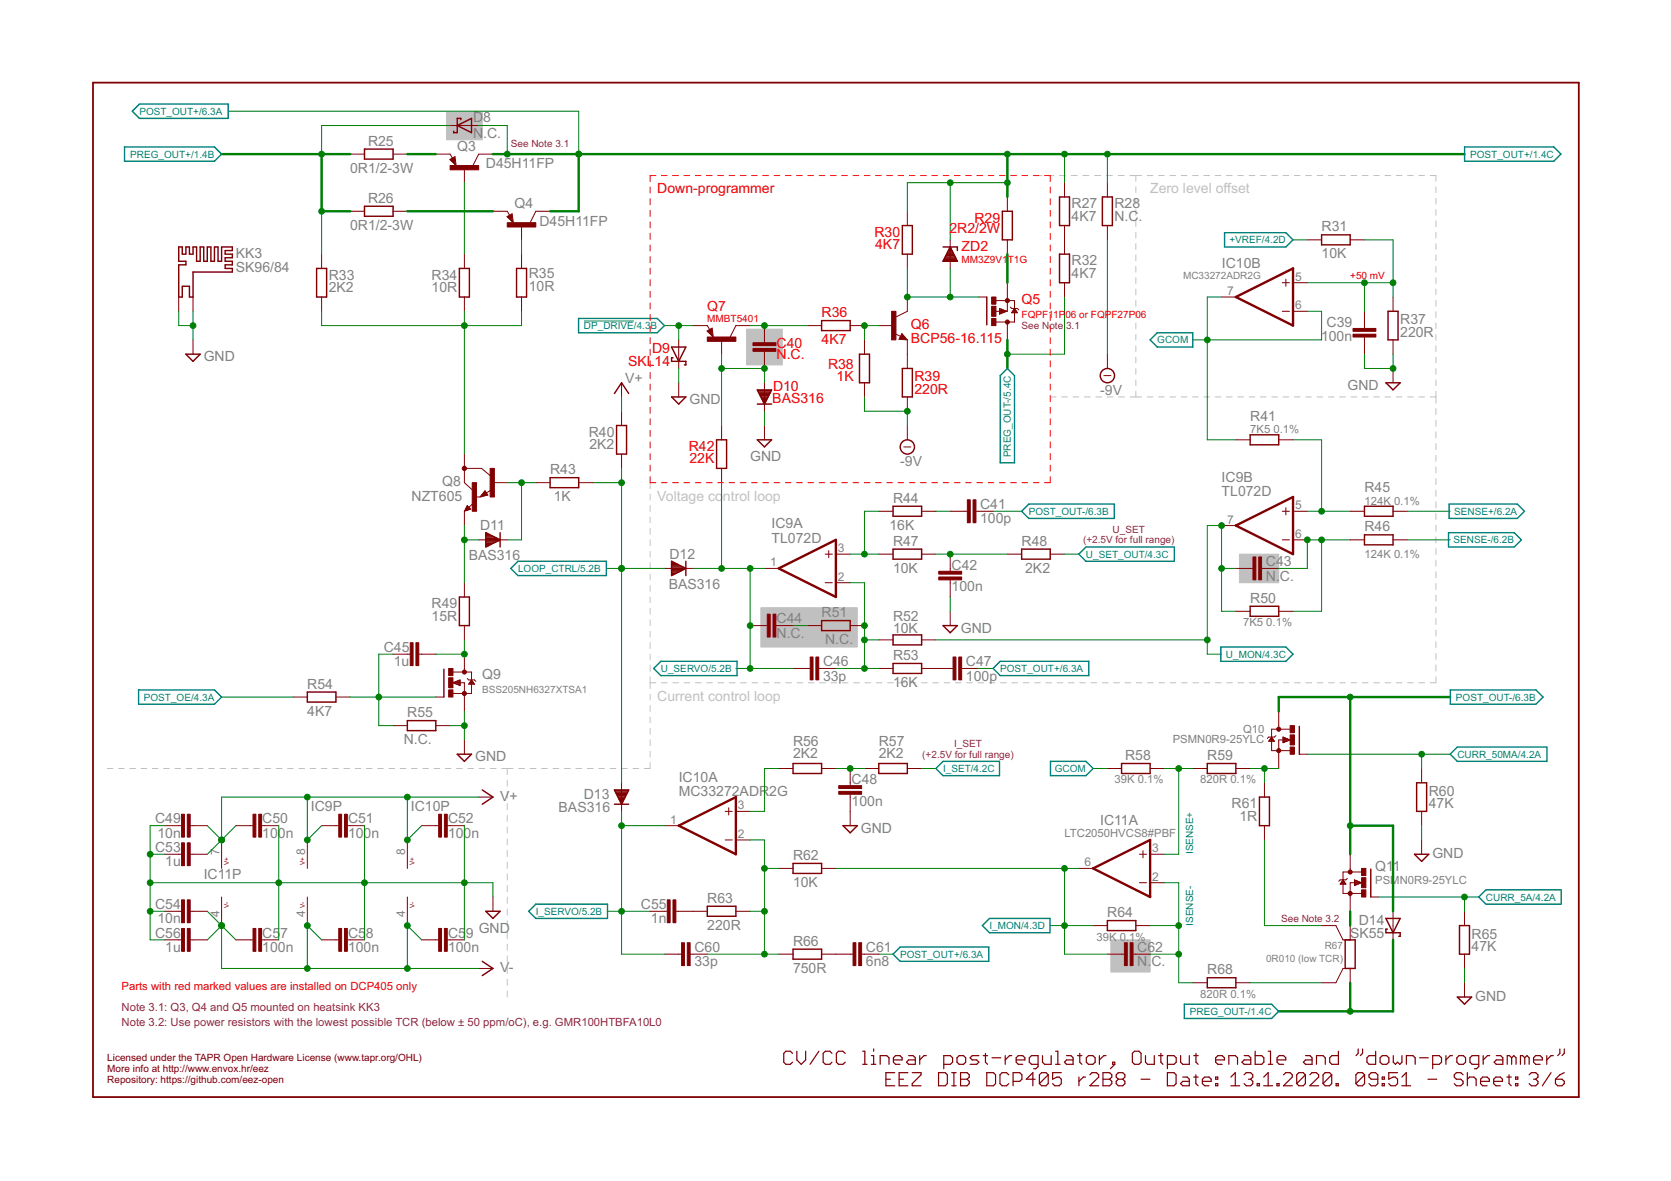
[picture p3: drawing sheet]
<svg xmlns="http://www.w3.org/2000/svg" width="297mm" height="210mm" viewBox="0 0 297 210" stroke-linecap="round" stroke-linejoin="round" font-family="sans-serif">
<defs><g id="words">
<g font-size="2.5" fill="#808080">
<text x="84.1" y="21.7">D</text>
<text x="85.9" y="21.7">8</text>
<text x="65.4" y="25.9">R25</text>
<text x="81.3" y="26.8">Q3</text>
<text x="84.1" y="24.5">N</text>
<text x="85.9" y="24.5">.C.</text>
<text x="86.4" y="29.9">D45H11FP</text>
<text x="62.2" y="30.7">0R1/2-3W</text>
<text x="62.2" y="40.8">0R1/2-3W</text>
<text x="65.4" y="36">R26</text>
<text x="91.4" y="36.9">Q4</text>
<text x="95.9" y="40.1">D45H11FP</text>
<text x="190.5" y="39.2">4K7</text>
<text x="190.5" y="37">R27</text>
<text x="198.1" y="39.2">N.C.</text>
<text x="198.1" y="37">R28</text>
<text x="234.9" y="41.1">R31</text>
<text x="41.9" y="45.8">KK3</text>
<text x="190.5" y="47.2">R32</text>
<text x="217.2" y="47.7">IC10B</text>
<text x="234.9" y="45.9">10K</text>
<text x="41.9" y="48.3">SK96/84</text>
<text x="58.4" y="51.9">2K2</text>
<text x="58.4" y="49.7">R33</text>
<text x="76.7" y="51.9">10R</text>
<text x="76.7" y="49.7">R34</text>
<text x="94" y="51.6">10R</text>
<text x="94" y="49.4">R35</text>
<text x="190.5" y="49.4">4K7</text>
<text x="235.8" y="58.1">C39</text>
<text x="248.9" y="59.9">220R</text>
<text x="248.9" y="57.6">R37</text>
<text x="36.2" y="64.2">GND</text>
<text x="234.8" y="60.7">100n</text>
<text x="111.1" y="68">V+</text>
<text x="122.6" y="71.8">GND</text>
<text x="195.6" y="70.2">-9V</text>
<text x="239.5" y="69.3">GND</text>
<text x="104.7" y="77.6">R40</text>
<text x="222.2" y="74.8">R41</text>
<text x="104.8" y="79.8">2K2</text>
<text x="133.4" y="82">GND</text>
<text x="160" y="82.9">-9V</text>
<text x="73.2" y="89">NZT605</text>
<text x="78.6" y="86.4">Q8</text>
<text x="97.8" y="84.3">R43</text>
<text x="98.4" y="89.1">1K</text>
<text x="158.7" y="89.4">R44</text>
<text x="217.2" y="88.2">TL072D</text>
<text x="217.2" y="85.7">IC9B</text>
<text x="242.6" y="87.5">R45</text>
<text x="85.4" y="94.2">D11</text>
<text x="137.2" y="93.9">IC9A</text>
<text x="158.1" y="94.2">16K</text>
<text x="174.2" y="93">100p</text>
<text x="174.2" y="90.5">C41</text>
<text x="242.6" y="94.5">R46</text>
<text x="83.3" y="99.5">BAS316</text>
<text x="119" y="99.3">D12</text>
<text x="137.2" y="96.5">TL072D</text>
<text x="158.7" y="101.8">10K</text>
<text x="158.7" y="97">R47</text>
<text x="169.2" y="101.3">C42</text>
<text x="181.6" y="97">R48</text>
<text x="182.2" y="101.8">2K2</text>
<text x="225" y="100.7">C43</text>
<text x="118.9" y="104.6">BAS316</text>
<text x="169.2" y="105.1">100n</text>
<text x="222.2" y="107.2">R50</text>
<text x="225" y="103.2">N.</text>
<text x="227.5" y="103.2">C.</text>
<text x="76.7" y="110.3">15R</text>
<text x="76.7" y="108.1">R49</text>
<text x="138" y="113.3">N.C.</text>
<text x="138" y="110.8">C44</text>
<text x="146" y="109.7">R51</text>
<text x="158.7" y="112.6">10K</text>
<text x="158.7" y="110.3">R52</text>
<text x="170.8" y="112.5">GND</text>
<text x="68.2" y="115.9">C45</text>
<text x="70" y="118.4">1u</text>
<text x="146.3" y="118.4">C46</text>
<text x="146.7" y="114.5">N.C.</text>
<text x="158.7" y="117.3">R53</text>
<text x="171.7" y="118.4">C47</text>
<text x="54.6" y="122.4">R54</text>
<text x="85.7" y="120.7">Q9</text>
<text x="146.3" y="121">33p</text>
<text x="158.7" y="122.1">16K</text>
<text x="171.7" y="121">100p</text>
<text x="54.6" y="127.2">4K7</text>
<text x="72.4" y="127.5">R55</text>
<text x="71.8" y="132.3">N.C.</text>
<text x="84.5" y="135.3">GND</text>
<text x="141" y="134.8">2K2</text>
<text x="141" y="132.5">R56</text>
<text x="156.2" y="134.8">2K2</text>
<text x="156.2" y="132.5">R57</text>
<text x="200" y="135.1">R58</text>
<text x="214.6" y="135.1">R59</text>
<text x="88.9" y="142.3">V+</text>
<text x="103.8" y="142">D13</text>
<text x="120.7" y="141.5">MC33272ADR2G</text>
<text x="120.7" y="139">IC10A</text>
<text x="151.4" y="143.2">100n</text>
<text x="151.4" y="139.4">C48</text>
<text x="218.9" y="143.7">R61</text>
<text x="254" y="143.7">47K</text>
<text x="254" y="141.4">R60</text>
<text x="27.6" y="146.4">C49</text>
<text x="28" y="148.9">10n</text>
<text x="46.6" y="148.9">100n</text>
<text x="46.6" y="146.4">C50</text>
<text x="55.3" y="144.2">IC9P</text>
<text x="61.9" y="148.9">100n</text>
<text x="61.9" y="146.4">C51</text>
<text x="73" y="144.2">IC10P</text>
<text x="79.6" y="148.9">100n</text>
<text x="79.6" y="146.4">C52</text>
<text x="99.3" y="144.3">BAS316</text>
<text x="153" y="148">GND</text>
<text x="195.6" y="146.6">IC11A</text>
<text x="220.3" y="145.9">1R</text>
<text x="27.6" y="151.4">C53</text>
<text x="29.4" y="154">1u</text>
<text x="141" y="152.9">R62</text>
<text x="244.5" y="154.9">Q11</text>
<text x="254.6" y="152.5">GND</text>
<text x="27.6" y="161.6">C54</text>
<text x="36.2" y="156.3">IC11P</text>
<text x="113.9" y="161.6">C55</text>
<text x="125.7" y="160.5">R63</text>
<text x="141" y="157.7">10K</text>
<text x="27.6" y="166.7">C56</text>
<text x="28" y="164.1">10n</text>
<text x="46.6" y="166.7">C5</text>
<text x="49.8" y="166.7">7</text>
<text x="61.9" y="166.7">C5</text>
<text x="65.1" y="166.7">8</text>
<text x="79.6" y="166.7">C5</text>
<text x="82.8" y="166.7">9</text>
<text x="85.1" y="165.8">GND</text>
<text x="115.7" y="164.1">1n</text>
<text x="125.7" y="165.3">220R</text>
<text x="196.8" y="163">R64</text>
<text x="240" y="166.7">SK55</text>
<text x="241.5" y="164.4">D14</text>
<text x="261.6" y="166.8">R65</text>
<text x="29.4" y="169.2">1u</text>
<text x="46.6" y="169.2">100n</text>
<text x="61.9" y="169.2">100n</text>
<text x="79.6" y="169.2">100n</text>
<text x="88.9" y="172.8">V-</text>
<text x="123.4" y="171.8">33p</text>
<text x="123.4" y="169.2">C60</text>
<text x="141" y="172.9">750R</text>
<text x="141" y="168.1">R66</text>
<text x="153.9" y="171.8">6n8</text>
<text x="153.9" y="169.2">C61</text>
<text x="202.2" y="171.8">N.</text>
<text x="202.2" y="169.2">C62</text>
<text x="204.7" y="171.8">C.</text>
<text x="214.6" y="173.2">R68</text>
<text x="261.6" y="169.1">47K</text>
<text x="262.2" y="177.8">GND</text>
</g>
<g font-size="2.5" fill="#f00">
<text x="116.8" y="34.4">Down-programmer</text>
<text x="168.8" y="41.5">2R2/2W</text>
<text x="173.2" y="39.6">R29</text>
<text x="155.4" y="42.1">R30</text>
<text x="155.6" y="44.3">4K7</text>
<text x="170.9" y="44.5">ZD2</text>
<text x="125.7" y="55.3">Q7</text>
<text x="146" y="56.4">R36</text>
<text x="161.9" y="58.5">Q6</text>
<text x="181.6" y="54.1">Q5</text>
<text x="111.6" y="65.1">SKL14</text>
<text x="115.9" y="62.8">D9</text>
<text x="138" y="61.9">C40</text>
<text x="138" y="63.8">N.C.</text>
<text x="146" y="61.2">4K7</text>
<text x="147.2" y="65.6">R38</text>
<text x="161.9" y="61">BCP56-16.115</text>
<text x="137.3" y="71.6">BAS316</text>
<text x="137.4" y="69.4">D10</text>
<text x="148.7" y="67.8">1K</text>
<text x="162.6" y="67.8">R39</text>
<text x="162.6" y="70.1">220R</text>
<text x="122.4" y="80.2">R42</text>
<text x="122.6" y="82.4">22K</text>
</g>
<g font-size="2.5" fill="#c0c0c0">
<text x="204.5" y="34.4">Zero level offset</text>
<text x="116.8" y="89">Voltage co</text>
<text x="128.5" y="89">ntrol loop</text>
<text x="116.8" y="124.5">Current control loop</text>
</g>
<g font-size="2.1" fill="#808080">
<text x="218.2" y="52.4">7</text>
<text x="230.2" y="49.9">5</text>
<text x="230.2" y="55">6</text>
<text x="218.2" y="93.1">7</text>
<text x="230.2" y="95.6">6</text>
<text x="230.2" y="90.5">5</text>
<text x="136.9" y="100.7">1</text>
<text x="148.9" y="98.1">3</text>
<text x="148.9" y="103.2">2</text>
<text x="131.2" y="143.8">3</text>
<text x="119.1" y="146.4">1</text>
<text x="131.2" y="148.9">2</text>
<text x="39" y="152" transform="rotate(-90 39 152)">7</text>
<text x="54.3" y="152" transform="rotate(-90 54.3 152)">8</text>
<text x="72" y="152" transform="rotate(-90 72 152)">8</text>
<text x="192.8" y="154">6</text>
<text x="204.8" y="151.5">3</text>
<text x="204.8" y="156.5">2</text>
<text x="39" y="163" transform="rotate(-90 39 163)">4</text>
<text x="54.3" y="163" transform="rotate(-90 54.3 163)">4</text>
<text x="72" y="163" transform="rotate(-90 72 163)">4</text>
</g>
<g font-size="2" fill="#808080">
<text x="222.2" y="77">7K5</text>
<text x="226.4" y="77">0.1%</text>
<text x="242.6" y="89.7">124K 0.1%</text>
<text x="242.6" y="99.3">124K 0.1%</text>
<text x="221" y="111.3">7K5</text>
<text x="225.1" y="111.3">0.1%</text>
<text x="221" y="130.2">Q10</text>
<text x="208.5" y="132.1">PSMN0R9-25YLC</text>
<text x="198.1" y="139.2">39K 0.1%</text>
<text x="213.3" y="139.2">820R 0.1%</text>
<text x="189.2" y="148.8">LTC2050HVCS8#PBF</text>
<text x="244.5" y="157">PSMN0R9-25YLC</text>
<text x="194.9" y="167.2">39K 0.1%</text>
<text x="213.3" y="177.3">820R 0.1%</text>
</g>
<g font-size="2" fill="#800080">
<text x="21.6" y="179.8">Note 3.1: Q3, Q4 and Q5 mounted on heatsink KK3</text>
<text x="21.6" y="182.3">Note 3.2: Use power resistors with the lowest possible TCR (below ± 50 ppm/oC), e.g. GMR100HTBFA10L0</text>
</g>
<text font-size="2" fill="#f00" x="21.6" y="175.9">Parts with red marked values are installed on DCP405 only</text>
<g font-size="1.8" fill="#008080">
<text x="24.8" y="20.4">POST_OUT+/6.3A</text>
<text x="23.2" y="28">PREG_OUT+/1.4B</text>
<text x="261.3" y="28">POST_OUT+/1.4C</text>
<text x="218.6" y="43.3">+VREF/4.2D</text>
<text x="103.8" y="58.5">DP_DRIVE/4.3B</text>
<text x="205.7" y="61">GCOM</text>
<text x="179.7" y="81.3" transform="rotate(-90 179.7 81.3)">PREG_OUT-/5.4C</text>
<text x="182.9" y="91.5">POST_OUT-/6.3B</text>
<text x="258.5" y="91.5">SENSE+/6.2A</text>
<text x="92.1" y="101.7">LOOP_CTRL/5.2B</text>
<text x="193" y="99.1">U_SET_OUT/4.3C</text>
<text x="258.4" y="96.6">SENSE-/6.2B</text>
<text x="117.5" y="119.4">U_SERVO/5.2B</text>
<text x="177.8" y="119.4">POST_OUT+/6.3A</text>
<text x="217.9" y="116.9">U_MON/4.3C</text>
<text x="25.6" y="124.5">POST_OE/4.3A</text>
<text x="258.8" y="124.5">POST_OUT-/6.3B</text>
<text x="167.6" y="137.2">I_SET/4.2C</text>
<text x="187.5" y="137.2">GCOM</text>
<text x="259.1" y="134.7">CURR_50MA/4.2A</text>
<text x="212.1" y="151.8" transform="rotate(-90 212.1 151.8)">ISENSE+</text>
<text x="264.1" y="160.1">CURR_5A/4.2A</text>
<text x="95.3" y="162.6">I_SERVO/5.2B</text>
<text x="175.9" y="165.1">I_MON/4.3D</text>
<text x="212.1" y="164.5" transform="rotate(-90 212.1 164.5)">ISENSE-</text>
<text x="160" y="170.2">POST_OUT+/6.3A</text>
<text x="211.5" y="180.4">PREG_OUT-/1.4C</text>
</g>
<g font-size="1.8" fill="#800080">
<text x="90.8" y="26.1">See Note 3.1</text>
<text x="181.6" y="58.5">See Note</text>
<text x="189.5" y="58.5">3.1</text>
<text x="197.8" y="94.7">U_SET</text>
<text x="192.5" y="96.6">(+2.5V for full range)</text>
<text x="164" y="134.7">(+2.5V for full range)</text>
<text x="169.6" y="132.8">I_SET</text>
<text x="227.7" y="163.9">See Note 3.2</text>
</g>
<g font-size="1.8" fill="#f00">
<text x="170.9" y="46.7">MM3Z9V1</text>
<text x="179.1" y="46.7">T1G</text>
<text x="240" y="49.6">+50 mV</text>
<text x="125.7" y="57.2">MMBT5401</text>
<text x="181.6" y="56.6">FQPF11P</text>
<text x="189.4" y="56.6">06 or FQPF27P06</text>
</g>
<g font-size="1.8" fill="#808080">
<text x="210.3" y="49.6">MC33272ADR2G</text>
<text x="85.7" y="123.3">BSS205NH6327XTSA1</text>
<text x="225" y="171">0R010 (low TCR)</text>
<text x="235.5" y="168.7">R67</text>
</g>
<g font-size="1.8" fill="#800000">
<text x="19.1" y="188.6">Licensed under the TAPR Open Hardware License (www.tapr.org/OHL)</text>
<text x="19.1" y="190.5">More info at http://www.envox.hr/eez</text>
<text x="19.1" y="192.4">Repository: https://github.com/eez-open</text>
</g>
<g font-size="1.1" fill="#800000">
<text x="40.7" y="153.7" transform="rotate(-90 40.7 153.7)">V+</text>
<text x="54.2" y="153.7" transform="rotate(-90 54.2 153.7)">V+</text>
<text x="73.7" y="153.7" transform="rotate(-90 73.7 153.7)">V+</text>
<text x="40.7" y="161.3" transform="rotate(-90 40.7 161.3)">V-</text>
<text x="54.2" y="161.3" transform="rotate(-90 54.2 161.3)">V-</text>
<text x="73.7" y="161.3" transform="rotate(-90 73.7 161.3)">V-</text>
</g>
</g></defs>
<g fill="none" stroke="#c0c0c0" stroke-width=".18">
<path d="M184.1 31.2h1.1M186.2 31.2h1.1M188.3 31.2h1.1M190.4 31.2h1.1M192.5 31.2h1.1M194.6 31.2h1.1M196.7 31.2h1M198.8 31.2h1M200.8 31.2h2.1M201.9 31.2v1M201.9 33.2v1M201.9 35.2v1.1"/>
<path d="M201.9 37.3v1M201.9 39.3v1M203.9 31.2h1M206 31.2h.9M208 31.2h1M210 31.2h1M212 31.2h1M214 31.2h1M216 31.2h1M218 31.2h1M220 31.2h1M222 31.2h1.1"/>
<path d="M224 31.2h1.1M226.1 31.2h1M228.1 31.2h1M230.1 31.2h1M232.1 31.2h1M234.1 31.2h1M236.1 31.2h1M238.1 31.2h1.1M240.2 31.2h1M242.2 31.2h1M244.2 31.2h1M246.2 31.2h1"/>
<path d="M248.2 31.2h1M250.2 31.2h1M252.2 31.2h1M254.2 31.2h1v1M255.2 33.2v1M255.2 35.2v1.1M255.2 37.3v1M255.2 39.3v1M201.9 41.3v1M201.9 43.3v1M201.9 45.3v1M201.9 47.3v1.1"/>
<path d="M201.9 49.4v1M201.9 51.4v1M201.9 53.4v1M201.9 55.4v1M201.9 57.4v1M201.9 59.5v1M255.2 41.3v1M255.2 43.3v1M255.2 45.3v1M255.2 47.3v1.1M255.2 49.4v1M255.2 51.4v1"/>
<path d="M255.2 53.4v1M255.2 55.4v1M255.2 57.4v1M255.2 59.5v1M186.7 70.5h1M188.7 70.5h1M190.7 70.5h1.1M192.8 70.5h1M194.8 70.5h1M196.8 70.5h1.1M198.9 70.5h1M200.9 70.5h2"/>
<path d="M201.9 61.5v1M201.9 63.5v1M201.9 65.5v1M201.9 67.5v1M201.9 69.5v1M203.9 70.5h1M206 70.5h.9M208 70.5h1M210 70.5h1M212 70.5h1M214 70.5h1M216 70.5h1"/>
<path d="M218 70.5h1M220 70.5h1M222 70.5h1.1M224 70.5h1.1M226.1 70.5h1M228.1 70.5h1M230.1 70.5h1M232.1 70.5h1M234.1 70.5h1M236.1 70.5h1M238.1 70.5h1.1M240.2 70.5h1"/>
<path d="M242.2 70.5h1M244.2 70.5h1M246.2 70.5h1M248.2 70.5h1M250.2 70.5h1M252.2 70.5h1M254.2 70.5h1M255.2 61.5v1M255.2 63.5v1M255.2 65.5v1M255.2 67.5v1M255.2 69.5v2.1"/>
<path d="M255.2 72.6v1.1M255.2 74.7v1.1M255.2 76.8v1.1M255.2 78.8v1.1M115.6 85.8v1M115.6 87.8v1.1M115.6 89.9v1M115.6 91.9v1M115.6 93.9v1.1M115.6 95.9v1.1M115.6 98v1M255.2 80.9v1.1"/>
<path d="M255.2 83v1.1M255.2 85.1v1M255.2 87.1v1.1M255.2 89.2v1.1M255.2 91.3v1.1M255.2 93.3v1.1M255.2 95.4v1.1M255.2 97.5v1.1M255.2 99.6v1M115.6 100v1M115.6 102v1.1M115.6 104.1v1"/>
<path d="M115.6 106.1v1M115.6 108.1v1.1M115.6 110.2v1M115.6 112.2v1M115.6 114.2v1.1M115.6 116.2v1.1M115.6 118.3v1M255.2 101.6v1.1M255.2 103.7v1.1M255.2 105.8v1M255.2 107.8v1.1M255.2 109.9v1.1"/>
<path d="M255.2 112v1.1M255.2 114.1v1M255.2 116.1v1.1M255.2 118.2v1.1M19.1 136.6h1M21.1 136.6h1M23.1 136.6h1M25.1 136.6h1M27.1 136.6h1M29.1 136.6h1M31.1 136.6h1M33.1 136.6h1"/>
<path d="M35.1 136.6h1M37.1 136.6h1M39.1 136.6h1M41.1 136.6h1M43.1 136.6h1M45.1 136.6h1M47.1 136.6h1M49.1 136.6h1M51.1 136.6h1M53.1 136.6h1M55.1 136.6h1M57.1 136.6h1"/>
<path d="M59.1 136.6h1M61.1 136.6h1M63.1 136.6h1M65.1 136.6h1M67.1 136.6h1M69.2 136.6h.9M71.1 136.6h1.1M73.2 136.6h.9M75.2 136.6h1M77.2 136.6h1M79.2 136.6h1M81.2 136.6h1"/>
<path d="M83.2 136.6h1M85.2 136.6h1M87.2 136.6h1M89.2 136.6h2M90.2 136.6v1.1M90.2 138.7v1M92.2 136.6h1M94.2 136.6h1.1M96.3 136.6h1M98.3 136.6h1M100.3 136.6h1.1M102.4 136.6h1"/>
<path d="M104.4 136.6h1M106.4 136.6h1M108.5 136.6h1M110.5 136.6h1M112.5 136.6h1M115.6 120.3v2.1M115.6 123.4v1M115.6 125.4v1M115.6 127.4v1.1M115.6 129.5v1M115.6 131.5v1M115.6 133.5v1.1"/>
<path d="M115.6 135.6v1h-1.1M115.6 121.3h1M117.6 121.3h1M119.6 121.3h1M121.6 121.3h1M123.6 121.3h1M125.6 121.3h1M127.6 121.3h1.1M129.6 121.3h1.1M131.7 121.3h1M133.7 121.3h1M135.7 121.3h1"/>
<path d="M137.7 121.3h1M139.7 121.3h1M141.7 121.3h1M143.7 121.3h1M145.7 121.3h1M147.7 121.3h1M149.7 121.3h1M151.7 121.3h1.1M153.8 121.3h1M155.8 121.3h1M157.8 121.3h1M159.8 121.3h1"/>
<path d="M161.8 121.3h1M163.8 121.3h1M165.8 121.3h1M167.8 121.3h1M169.8 121.3h1M171.9 121.3h.9M173.9 121.3h1M175.9 121.3h1M177.9 121.3h1M179.9 121.3h1M181.9 121.3h1M183.9 121.3h1"/>
<path d="M185.9 121.3h1M187.9 121.3h1M189.9 121.3h1M191.9 121.3h1.1M194 121.3h1M196 121.3h1M198 121.3h1M200 121.3h1M202 121.3h1M204 121.3h1M206 121.3h1M208 121.3h1"/>
<path d="M210 121.3h1M212 121.3h1M214 121.3h1.1M216 121.3h1.1M218.1 121.3h1M220.1 121.3h1M222.1 121.3h1M224.1 121.3h1M226.1 121.3h1M228.1 121.3h1M230.1 121.3h1M232.1 121.3h1.1"/>
<path d="M234.1 121.3h1.1M236.2 121.3h1M238.2 121.3h1M240.2 121.3h1M242.2 121.3h1M244.2 121.3h1M246.2 121.3h1M248.2 121.3h1M250.2 121.3h1M252.2 121.3h1M255.2 120.3v1h-1M90.2 140.7v1.1"/>
<path d="M90.2 142.8v1.1M90.2 144.9v1.1M90.2 147v1.1M90.2 149.1v1.1M90.2 151.2v1M90.2 153.2v1.1M90.2 155.3v1.1M90.2 157.4v1.1M90.2 159.5v1.1M90.2 161.6v1M90.2 163.6v1.1M90.2 165.7v1.1"/>
<path d="M90.2 167.8v1.1M90.2 169.9v1.1M90.2 172v1.1M90.2 174.1v1M90.2 176.1v1.1"/>
</g>
<g fill="#c0c0c0" stroke="#c0c0c0" stroke-width=".18">
<path d="M79.4 19.8h6.3v5h-6.3z"/>
<path d="M135.3 108h17.1v7h-17.1z"/>
<path d="M220.3 98.5h7v5.1h-7z"/>
<path d="M132.7 58.5h6.4v6.4h-6.4z"/>
<path d="M197.5 167h6.9v5.8h-6.9z"/>
</g>
<g fill="none" stroke="#800000" stroke-width=".21">
<path d="M140.9 187.2l-.4-.4h-.8l-.4 .4v1.6l.4 .4h.8l.4-.4M141.6 186.8v1.6l.8 .8 .8-.8v-1.6M145.6 186.8l-1.6 2.4M147.9 187.2l-.4-.4h-.8l-.4 .4v1.6l.4 .4h.8l.4-.4M150.2 187.2l-.4-.4h-.7l-.4 .4v1.6l.4 .4h.7l.4-.4M153.4 186.8h.3v2.4M153.4 189.2h.7M154.9 189.2h.8M154.9 187.6h.4v1.6M155.3 186.4v.4M156.5 189.2v-1.6h1.1l.4 .4v1.2M157.5 191.8h.8"/>
<path d="M158.8 188.4h1.6v-.4l-.4-.4h-.8l-.4 .4v.8l.4 .4h.8M159 190.6h-1.5v2.4h1.5M159.8 191.8h.8M161.4 190.6h-1.6v2.4h1.6M161.5 187.6h.8l.4 .4v1.2h-1.2l-.4-.4 .4-.4h1.2M162.2 190.6h1.5v.4l-1.5 1.6v.4h1.5M163.5 187.6v1.6M164.7 187.6h-.4l-.8 .8M166.8 190.6h1.2l.4 .4v1.6l-.4 .4h-1.2zM167.8 189.2h1.1l.4-.4v-.8l-.4-.4h-1.1v2.3M169.2 190.6h.8M169.2 193h.8"/>
<path d="M169.6 190.6v2.4M170.1 188l.4-.4h.8l.4 .4v.8l-.4 .4h-.8l-.4-.4zM170.8 190.6h1.1l.4 .4v.4l-.4 .4 .4 .4v.4l-.4 .4h-1.1zM170.8 191.8h1.1M174 187.6h-1.2l-.4 .4 .4 .4h.8l.4 .4-.4 .4h-1.2M174.8 187.6h.8M175.2 187.2v1.6l.4 .4M175.4 190.6h1.2l.4 .4v1.6l-.4 .4h-1.2zM176.3 188h1.6M178.7 187.6v1.6M179.3 191l-.4-.4h-.8l-.3 .4v1.6l.3 .4h.8l.4-.4M179.9 187.6h-.4l-.8 .8"/>
<path d="M180.1 192.2h1.2l.4-.4v-.8l-.4-.4h-1.2v2.4M180.6 188.4h1.6v-.4l-.4-.4h-.8l-.4 .4v.8l.4 .4h.8M184 191.8h-1.6l1.2-1.2v2.4M184.5 189.2h-1.1l-.4-.4v-.8l.4-.4h1.1v2l-.4 .3h-.4M185.3 187.6v1.2l.4 .4h1.2v-1.6M186.3 191l-.4-.4h-.7l-.4 .4v1.6M186.3 191v1.6l-.4 .4h-.7l-.4-.4M186.3 191l-1.5 1.6M187.6 186.8h.4v2.4M187.6 189.2h.8M188.7 190.6h-1.6v1.2l.8-.4h.4l.4 .4v.8l-.4 .4h-.8l-.4-.4M189.6 187.6h.8l.4 .4v1.2h-1.2l-.4-.4 .4-.4h1.2"/>
<path d="M191.5 187.6h.8M191.8 191.4v1.6M191.9 187.2v1.6l.4 .4M193 191.4h-.4l-.8 .8M193.1 188l.4-.4h.8l.4 .4v.8l-.4 .4h-.8l-.4-.4zM193.7 191l.4-.4h.8l.4 .4v.4l-1.6 1.6h1.6M195.4 187.6v1.6M196.1 190.6h1.2l.3 .4v.4l-.3 .4 .3 .4v.4l-.3 .4h-1.2zM196.1 191.8h1.2M196.6 187.6h-.4l-.8 .8M197.8 188.8h.4v.4h-.4zM198.2 189.2l-.8 .7"/>
<path d="M198.8 191.8l-.4-.4v-.4l.4-.4h.8l.4 .4v.4l-.4 .4M198.8 191.8h.8M198.8 191.8l-.4 .4v.4l.4 .4h.8l.4-.4v-.4l-.4-.4M201.7 186.8h.8l.3 .4v1.6l-.3 .4h-.8l-.4-.4v-1.6zM202.8 191.8h1.6M203.6 187.6v1.2l.4 .4h1.2v-1.6M206 187.6h.7M206.4 187.2v1.6l.3 .4M207.5 189.2h1.2l.4-.4v-.8l-.4-.4h-1.2v2.3M207.5 190.6h1.2l.4 .4v1.6l-.4 .4h-1.2zM209.9 187.6v1.2l.3 .4h1.2v-1.6M210.2 191.4h.8l.4 .4v1.2h-1.2l-.4-.4 .4-.4h1.2"/>
<path d="M212.2 187.6h.8M212.2 191.4h.8M212.6 191v1.6l.4 .4M212.6 187.2v1.6l.4 .4M213.7 192.2h1.6v-.4l-.4-.4h-.8l-.4 .4v.8l.4 .4h.8M216.1 188.4h1.6v-.4l-.4-.4h-.8l-.4 .4v.8l.4 .4h.8M216.1 191.4h.4v.4h-.4zM216.1 192.6h.4v.4h-.4zM218.4 189.2v-1.6h1.2l.4 .4v1.2M218.8 193h1.6M218.8 191.4l.8-.8v2.4M221.1 191l.4-.4h.8l.4 .4v.4l-.4 .4"/>
<path d="M221.2 187.6h.7l.4 .4v1.2h-1.1l-.4-.4 .4-.4h1.1M221.9 191.8h.4M222.3 191.8l.4 .4v.4l-.4 .4h-.8l-.4-.4M223.1 186.8v2.4h1.2l.4-.4v-.8l-.4-.4h-1.2M223.5 192.6h.4v.4h-.4zM224.6 193h1.6M224.6 191.4l.8-.8v2.4M225.4 186.8h.4v2.4M225.4 189.2h.8M227 192.6h.4v.4h-.4zM227 188.4h1.6v-.4l-.4-.4h-.8l-.4 .4v.8l.4 .4h.8M228.2 191l.4-.4h.7l.4 .4v.4l-1.5 1.6h1.5"/>
<path d="M232.1 191l-.4-.4h-.8l-.4 .4v1.6M232.1 191v1.6l-.4 .4h-.8l-.4-.4M232.1 191l-1.6 1.6M232.1 187.6h.8l.3 .4v1.2h-1.1l-.4-.4 .4-.4h1.1M232.8 191l.4-.4h.8l.4 .4v.4l-1.6 1.6h1.6M234 189.2v-1.6h1.2l.4 .4v1.2M236.7 191l-.4-.4h-.7l-.4 .4v1.6M236.7 191v1.6l-.4 .4h-.7l-.4-.4M236.7 191l-1.5 1.6M237.5 192.6h.4v.4h-.4zM237.9 186.8v2.4h-1.2l-.3-.4v-.8l.3-.4h1.2M241.4 186.4v.8l-.4 .4"/>
<path d="M242.2 186.4v.8l-.4 .4M242.6 191l-.4-.4h-.8l-.4 .4v1.6M242.6 191v1.6l-.4 .4h-.8l-.4-.4M242.6 191l-1.6 1.6M244.5 186.8v2.4h-1.1l-.4-.4v-.8l.4-.4h1.1M244.9 191.8h-1.1l-.4-.4v-.4l.4-.4h.7l.4 .4v1.6l-.4 .4h-.7l-.4-.4M245.3 188l.4-.4h.8l.4 .4v.8l-.4 .4h-.8l-.4-.4zM245.7 191.4h.4v.4h-.4zM245.7 192.6h.4v.4h-.4zM247.7 187.6v1.2l.4 .4 .3-.4 .4 .4 .4-.4v-1.2M248.4 190.6h-1.5v1.2l.7-.4h.4l.4 .4v.8l-.4 .4h-.8l-.3-.4M249.2 193h1.6"/>
<path d="M249.2 191.4l.8-.8v2.4M250 189.2v-1.6h1.2l.4 .4v1.2M252.3 188h1.6M253.8 191.8h1.6M254.7 189.2h1.1l.4-.4v-.8l-.4-.4h-1.1v2.3M257 187.6v1.6M258.2 187.6h-.4l-.8 .8M259 188l.4-.4h.7l.4 .4v.8l-.4 .4h-.7l-.4-.4zM260.1 191l-.4-.4h-.8l-.4 .4v.4l.4 .4h.8l.4 .4v.4l-.4 .4h-.8l-.4-.4M260.8 190.6v2.4M260.8 191.8l.4-.4h.8l.4 .4v1.2M262.9 189.2h-1.2l-.4-.4v-.8l.4-.4h1.2v2l-.4 .3h-.4"/>
<path d="M263.2 192.2h1.6v-.4l-.4-.4h-.8l-.4 .4v.8l.4 .4h.8M263.7 187.6v1.6M264.8 187.6h-.4l-.7 .8M265.5 192.2h1.6v-.4l-.4-.4h-.8l-.4 .4v.8l.4 .4h.8M266 187.6h.8l.3 .4v1.2h-1.1l-.4-.4 .4-.4h1.1M267.9 191.4h.7M268.2 191v1.6l.4 .4M268.7 188l-.4-.4h-.4v1.6M268.7 188v1.2M268.7 188l.4-.4 .4 .4v1.2M269.4 191.4h.4v.4h-.4zM269.4 192.6h.4v.4h-.4z"/>
<path d="M271 188l-.3-.4h-.4v1.6M271 188v1.2M271 188l.4-.4 .4 .4v1.2M271.8 191l.4-.4h.8l.4 .4v.4l-.4 .4M272.6 188.4h1.6v-.4l-.4-.4h-.8l-.4 .4v.8l.4 .4h.8M272.6 191.8h.4M273 191.8l.4 .4v.4l-.4 .4h-.8l-.4-.4M275 187.6v1.6M275.7 190.6l-1.5 2.4M276.1 187.6h-.4l-.7 .8M276.5 191.8h1.2l.4 .4v.4l-.4 .4h-.8l-.4-.4zM277.3 186.4v.8l-.4 .4"/>
<path d="M278.1 186.4v.8l-.4 .4M278.1 190.6l-.8 .4-.8 .8"/>
</g>
<g fill="none" stroke="#800000" stroke-width=".25">
<path d="M64.8 26.5h5.1v1.8h-5.1zM64.8 36.7h5.1v1.7h-5.1zM80.8 28l-.7 .4 .8 .8-.1-1-.4 .2 .2 .4v-.4M81.3 22.3l2.5-1.3v2.6zM81.9 21.3v-.3h-.6v2.6h-.7v-.3M90.9 38.2l-.6 .4 .8 .7-.2-1-.3 .3 .2 .3v-.3M178.2 37.5h1.8v5.1h-1.8zM188.3 35h1.8v5.1h-1.8zM196 35h1.7v5.1h-1.7zM31.8 43.9h.6v1.3h.6v-1.3h.7v1.3h.6v-1.3h.6v2.5h.7v-2.5h.6v2.5h.7v-2.5h.6v2.5h.6v-2.5h.7v2.5h.6v-2.5h1.9v.6h-1.3v.7h1.3v.6h-1.3v.6h1.3v.7h-1.3v.6h1.3v.6h-7v4.5h-.6v-1.9h-1.3v1.9h-.6v-5.7h1.2v-.7h-1.2zM56.3 47.7h1.8v5.1h-1.8zM81.7 47.7h1.7v5.1h-1.7z"/>
<path d="M91.8 47.7h1.8v5.1h-1.8zM126.5 58.5l-.6 .4 .7 .7-.1-1-.4 .3 .3 .4v-.4M146 57h5.1v1.8h-5.1zM160.4 40.1h1.8v5.1h-1.8zM167.6 43.9h2.6v.6M167.7 46.3h2.4M167.8 46.1h2.2M167.9 45.9h2M168 45.7h1.8M168.1 45.4h1.6M168.2 45.2h1.4M168.3 45h1.2"/>
<path d="M168.5 44.8h.9M168.6 44.6h.6M168.7 44.3h.4M168.8 44.1h.2M168.9 43.9l1.3 2.5h-2.6zM175.4 52.8v4.9M188.3 45.2h1.8v5h-1.8zM234.9 41.7h5.1v1.8h-5.1zM246.7 55.3h1.8v5.1h-1.8zM33 62.9h2.6l-1.3 1.3zM109.2 69.9l1.3-1.9 1.3 1.9M109.6 75.6h1.8v5.1h-1.8z"/>
<path d="M119.4 70.5h2.5l-1.3 1.3zM119.4 61.7h2.5l-1.3 2.5zM119.6 63.6h-.2v.6h2.5v.7h-.2M127.4 78.2h1.8v5h-1.8zM134.6 71.8h2.6M134.6 69.3h2.6l-1.3 2.5zM134.6 78.2h2.6l-1.3 1.2zM134.7 69.4h2.4M134.8 69.7h2.2M134.9 69.9h2M135 70.1h1.7M135.1 70.3h1.5"/>
<path d="M135.3 70.6h1.2M135.4 70.8h1M135.5 71h.8M135.6 71.2h.6M135.7 71.5h.4M135.8 71.7h.2M152.8 62.9h1.8v5.1h-1.8zM160.4 65.5h1.8v5h-1.8zM160.5 60h-.2l.1-.2 .5 .5-.9-.1 .4-.7 .6 .8M222.2 77.3h5.1v1.8h-5.1zM246.4 68h2.5l-1.3 1.3zM83.1 90.1l.3 .4-.5 .1 .2-.2h.1"/>
<path d="M86.2 87.7v-.1l-.5 .5 .8-.3M86.4 94.7l2.5 1.2-2.5 1.3zM86.4 97h.4M86.4 96.8h.8M86.4 96.6h1.3M86.4 96.3h1.7M86.4 96.1h2.2M86.4 95.9h2.4M86.4 95.7h1.9M86.4 95.4h1.5M86.4 95.2h1.1M86.4 95h.6"/>
<path d="M86.4 94.8h.2M88.9 94.7v2.5M97.8 84.9h5.1v1.8h-5.1zM119.4 99.8l2.5 1.2-2.5 1.3zM119.4 99.9h.2M121.9 99.8v2.5M158.7 97.6h5.1v1.8h-5.1zM158.7 90h5.1v1.8h-5.1zM181.6 97.6h5.1v1.8h-5.1zM242.5 90h5.1v1.8h-5.1zM242.5 95.1h5.1v1.7h-5.1zM78.9 118.9v5"/>
<path d="M81.7 106.1h1.7v5.1h-1.7zM119.4 102.1h.4M119.4 101.9h.8M119.4 101.7h1.2M119.4 101.5h1.7M119.4 101.2h2.1M119.4 101h2.5M119.4 100.8h2M119.4 100.6h1.6M119.4 100.3h1.1M119.4 100.1h.7M146 110.3h5.1v1.8h-5.1z"/>
<path d="M158.7 112.8h5.1v1.8h-5.1zM158.7 117.9h5.1v1.8h-5.1zM167.6 111.2h2.6l-1.3 1.3zM222.2 107.8h5.1v1.7h-5.1zM54.6 123h5.1v1.8h-5.1zM72.4 128.1h5.1v1.8h-5.1zM81.3 134h2.5l-1.3 1.3zM141 135.7h5v1.8h-5zM156.2 135.7h5.1v1.8h-5.1zM199.4 135.7h5v1.8h-5zM214.6 135.7h5.1v1.8h-5.1zM231 129.1v4.9"/>
<path d="M251.8 139.1h1.8v5.1h-1.8zM85.7 140.4l1.9 1.3-1.9 1.2M109.2 142.9h2.6M109.2 140.4h2.6l-1.3 2.5zM109.3 140.5h2.4M109.4 140.8h2.2M109.5 141h2M109.6 141.2h1.8M109.7 141.4h1.5M109.9 141.7h1.2M110 141.9h1M110.1 142.1h.8"/>
<path d="M110.2 142.3h.6M110.3 142.6h.4M110.4 142.8h.2M141 153.5h5v1.7h-5zM149.9 146.7h2.5l-1.3 1.3zM223.9 141.7h1.8v5h-1.8zM243.7 154.5v4.9M251.4 151.8h2.6l-1.3 1.3zM85.7 170.9l1.9 1.2-1.9 1.3M86.4 162h2.5l-1.3 1.2zM125.7 161.1h5.1v1.8h-5.1zM141 168.7h5v1.8h-5z"/>
<path d="M196.8 163.6h5.1v1.8h-5.1zM214.6 173.8h5.1v1.8h-5.1zM239.1 167h1.8v5.1h-1.8zM246.4 163.2h2.5l-1.3 2.6zM246.6 165.1h-.2v.7h2.5v.6h-.3M259.1 177.2h2.5l-1.3 1.3zM259.4 164.5h1.8v5.1h-1.8z"/>
<circle cx="161.3" cy="79.4" r="1.27"/>
<circle cx="196.8" cy="66.8" r="1.27"/>
</g>
<g fill="none" stroke="#800000" stroke-width=".18">
<path d="M62.3 27.4h2.5M62.3 37.5h2.5M69.9 27.4h2.5M69.9 37.5h2.5M77.5 27.4h2.5l.4 .7M80 28.3l.9-.5 .2 1.6zM80 22.3h5.1M82.5 29.9v2.6M87.6 27.4h-2.5l-1 2M87.6 37.5h2.6l.4 .8M90.1 38.5l.9-.5 .2 1.6zM97.8 37.5h-2.6l-1 2.1"/>
<path d="M161.3 37.5v2.6M179.1 35v2.5M189.2 32.5v2.5M196.8 32.5v2.5M31.8 52.8v2.5M34.3 52.8v2.5M57.2 45.2v2.5M57.2 52.8v2.5M82.5 45.2v2.5M82.5 52.8v2.5M92.7 40.1v2.5M92.7 45.2v2.5"/>
<path d="M92.7 52.8v2.5M123.2 57.9h2.5l.5 .7M125.7 58.8l.9-.5 .2 1.6zM133.3 57.9h-2.5l-1 2M135.9 57.9v3M143.5 57.9h2.5M151.1 57.9h2.6M156.2 57.9h2.5M158.9 59.2l1.2 .6M160.3 59.3l1 1.1-1.5-.1zM161.3 45.2v2.5M161.3 52.8v2.5l-2 1"/>
<path d="M168.9 42.6v5.1M174 52.8h1.4M177.1 53.4h3.2v3.8h-3.3M177.7 54.8l1.2 .5-1.2 .5M177.7 54.8v1M177.7 55.8h.1M177.7 55.7h.4M177.7 55.6h.7M177.7 55.4h.9M177.7 55.2h.9M177.7 55.1h.6M177.7 54.9h.3"/>
<path d="M177.7 54.8h.1M179.1 42.6v2.6M179.1 50.2v5.1h-2.2M179.1 57.2v3.2M179.6 54.6l.2 .2h1l.3 .3M179.8 55.6h1M179.9 55.4h.8M180 55.3h.7M180.1 55.2h.5M180.1 55.1h.4M180.2 54.9h.2M180.3 54.8l.5 .8h-1z"/>
<path d="M189.2 40.1v5.1M189.2 50.2v2.6M196.8 40.1v2.5M217.1 52.8h2.6M227.9 55.3h1.3M227.9 50.2h1.3M228.6 49.6v1.3M229.8 55.3h2.6M229.8 50.2h2.6M232.4 42.6h2.5M240 42.6h2.5M242.5 55.3v3.1"/>
<path d="M242.5 59.9v3M247.6 52.8v2.5M34.3 60.4v2.5M110.5 68v2.5M110.5 73.1v2.5M120.6 60.4v5.1M120.6 68v2.5M128.3 60.4v2.5M128.3 75.6v2.6M135.9 62.4v3.1M135.9 68v5.1M135.9 75.6v2.6"/>
<path d="M153.7 60.4v2.5M153.7 68v2.5M160.7 79.4h1.2M161.3 60.4v5.1M161.3 70.5v2.6M161.3 75.6v2.6M196.2 66.8h1.3M196.8 62.9v2.6M219.7 78.2h2.5M227.3 78.2h2.5M247.6 60.4v2.5M247.6 65.5v2.5"/>
<path d="M82.5 83.2h3.1l1.5 1.3M82.5 80.7v5.1l1.4 1.3M82.5 90.9v2.5M83.1 89.9l.6 .6-1.2 .4zM83.1 90.1l-.3 .6 .8-.2-.5-.5-.4 .7M84.2 89.4l-.8 .8M84.7 88.3h.6M85.1 95.9h5.1M86.2 87.2l.5 .8-1.4 .3zM86.5 87.8l-.3-.4-.6 .8 1-.3-.4-.6-.7 .9M87.4 87l-1 .6M87.6 85.8h2.6"/>
<path d="M95.2 85.8h2.6M102.9 85.8h2.5M110.5 80.7v2.5M128.3 83.2v2.6M146.7 98.5h1.3M147.3 97.9v1.2M148.6 98.5h2.5M156.2 98.5h2.5M156.2 90.9h2.5M163.8 98.5h2.6M163.8 90.9h2.6M168.9 90.9h3.1"/>
<path d="M168.9 98.5v3M173.5 90.9h3M179.1 98.5h2.5M186.7 98.5h2.5M217.1 93.4h2.6M227.9 90.9h1.3M227.9 95.9h1.3M228.6 90.2v1.3M229.8 90.9h2.6M229.8 95.9h2.6M240 90.9h2.5M240 95.9h2.5"/>
<path d="M247.6 90.9h2.6M247.6 95.9h2.6M69.9 116.3h3M74.4 116.3h3.1M80.6 119.4h3.2v3.9h-3.3M82.5 103.6v2.5M82.5 111.2v2.5M82.5 116.3v3.1M118.1 101h5.1M133.3 111.2h3.1M135.9 101h2.5M137.9 111.2h3.1"/>
<path d="M141 118.8h3M143.5 111.2h2.5M145.5 118.8h3.1M146.7 103.6h1.3M148.6 103.6h2.5M151.1 111.2h2.6M156.2 113.7h2.5M156.2 118.8h2.5M163.8 113.7h2.6M163.8 118.8h5.6M168.9 103.1v3M168.9 108.6v2.6"/>
<path d="M170.9 118.8h3.1M219.7 101h3M219.7 108.6h2.5M224.3 101h3M227.3 108.6h2.5M52.1 123.9h2.5M59.7 123.9h2.6M69.9 129h2.5M77.5 129h2.5M77.5 123.9h1.4M80.5 121.3l1.3-.5v1.1zM80.7 121.3h1.1"/>
<path d="M80.7 121.4h1.1M81 121.2h.8M81 121.5h.8M81.3 121.1h.5M81.3 121.6h.5M81.6 120.9h.2M81.6 121.8h.2M81.7 121.3h.8v5.1M82.5 131.5v2.5M83.1 120.6l.2 .2h1l.3 .3M83.4 121.5h.9M83.4 121.4h.8"/>
<path d="M83.5 121.3h.6M83.6 121.2h.5M83.7 121.1h.3M83.8 120.9h.1M83.8 120.8l.5 .8h-1zM110.5 139.1v5.1M138.4 136.6h2.6M146 136.6h2.6M151.1 136.6v3M153.7 136.6h2.5M161.3 136.6h2.5M196.8 136.6h2.6"/>
<path d="M204.4 136.6h2.6M212.1 136.6h2.5M219.7 136.6h2.5M224.8 139.1v2.6M225.6 131.7h.9M225.7 131.6h.7M225.8 131.4h.5M225.8 131.3h.5M225.9 131.2h.3M226 131.1h.1M226 131l.5 .8h-1zM226.8 130.7l-.3 .3h-1l-.2 .3"/>
<path d="M227.3 126.4v3.2M228.1 131l1.2 .5-1.2 .5zM228.1 131.9h.2M228.1 131.8h.5M228.1 131.7h.8M228.1 131.6h1.1M228.1 131.4h1.1M228.1 131.3h.8M228.1 131.2h.4M228.1 131.1h.1M228.2 131.5h-.9v5.1M229.3 129.6h-3.3v3.8h3.3"/>
<path d="M231 134h1.4M252.7 136.6v2.5M29.2 146.7h3.1M29.2 151.8h3.1M33.8 146.7h3.1M33.8 151.8h3.1M39.4 149.3v5M39.4 159.4v5.1M41.9 146.7h3.1M46.5 146.7h3.1M54.6 149.3v5M54.6 159.4v5.1"/>
<path d="M57.2 146.7h3M61.7 146.7h3.1M72.4 149.3v5M72.4 159.4v5.1M75 146.7h3M79.5 146.7h3M85.1 141.7h2.5M87.6 159.4v2.6M118.1 146.7h2.5M128.9 144.2h1.3M128.9 149.3h1.3M129.5 143.6v1.2"/>
<path d="M130.8 144.2h2.5M130.8 149.3h2.5M138.4 154.3h2.6M146 154.3h2.6M151.1 141.2v5.5M191.8 154.3h2.5M202.5 151.8h1.3M202.5 156.9h1.3M203.2 151.2v1.3M204.4 151.8h2.6M204.4 156.9h2.6M224.8 146.7v2.6"/>
<path d="M238.3 157h.8M238.4 156.9h.7M238.5 156.8h.5M238.6 156.6h.3M238.7 156.5h.1M238.7 156.4l.5 .7h-1zM239.5 156.1l-.3 .3h-1l-.2 .2M240 151.8v3.2M240.8 156.4l1.2 .5-1.2 .5zM240.8 157.4h.1M240.8 157.2h.4M240.8 157.1h.7"/>
<path d="M240.8 157h1M240.8 156.8h.9M240.8 156.6h.6M240.8 156.5h.3M240.8 156.4h.1M242 156.9h-2v5.1M242 155h-3.3v3.8h3.3M243.7 159.4h1.4M252.7 144.2v2.5M252.7 149.3v2.5M29.2 167h3.1M29.2 162h3.1"/>
<path d="M33.8 167h3.1M33.8 162h3.1M41.9 167h3.1M46.5 167h3.1M57.2 167h3M61.7 167h3.1M75 167h3M79.5 167h3M85.1 172.1h2.5M115.6 162h3M118.1 169.6h3.1M120.1 162h5.6"/>
<path d="M122.7 169.6h3M130.8 162h2.5M138.4 169.6h2.6M146 169.6h5.6M153.2 169.6h3M194.3 164.5h2.5M196.8 169.6h3.1M201.4 169.6h3M201.9 164.5h2.5M212.1 174.7h2.5M219.7 174.7h2.5M234.9 164.5h2.6l1.2 2.5h1.3v-2.5"/>
<path d="M234.9 174.7h2.6l1.2-2.6h1.3v2.6M247.6 162v5M260.3 162v2.5M260.3 169.6v2.5M260.3 174.7v2.5"/>
</g>
<g fill="#800000" stroke="#800000" stroke-width=".18">
<path d="M60.2 144.7h.5v4.1h-.5z"/>
<path d="M61.2 144.7h.5v4.1h-.5z"/>
<path d="M60.2 165h.5v4.1h-.5z"/>
<path d="M61.2 165h.5v4.1h-.5z"/>
<path d="M136.4 109.2h.5v4h-.5z"/>
<path d="M137.4 109.2h.5v4h-.5z"/>
<path d="M172 88.8h.5v4.1h-.5z"/>
<path d="M173 88.8h.5v4.1h-.5z"/>
<path d="M169.4 116.8h.5v4h-.5z"/>
<path d="M170.4 116.8h.5v4h-.5z"/>
<path d="M158.5 55.3h.8v5.1h-.8z"/>
<path d="M78 144.7h.5v4.1h-.5z"/>
<path d="M79 144.7h.5v4.1h-.5z"/>
<path d="M78 165h.5v4.1h-.5z"/>
<path d="M79 165h.5v4.1h-.5z"/>
<path d="M176.3 56.6h.7v1.3h-.7z"/>
<path d="M176.3 52.8h.7v1.3h-.7z"/>
<path d="M176.3 54.4h.7v1.8h-.7z"/>
<path d="M240.5 59.4h4.1v.5h-4.1z"/>
<path d="M240.5 58.4h4.1v.5h-4.1z"/>
<path d="M118.6 159.9h.5v4.1h-.5z"/>
<path d="M119.6 159.9h.5v4.1h-.5z"/>
<path d="M151.6 167.6h.5v4h-.5z"/>
<path d="M152.7 167.6h.5v4h-.5z"/>
<path d="M46 144.7h.5v4.1h-.5z"/>
<path d="M45 144.7h.5v4.1h-.5z"/>
<path d="M46 165h.5v4.1h-.5z"/>
<path d="M45 165h.5v4.1h-.5z"/>
<path d="M33.3 149.8h.5v4.1h-.5z"/>
<path d="M32.3 149.8h.5v4.1h-.5z"/>
<path d="M33.3 159.9h.5v4.1h-.5z"/>
<path d="M32.3 159.9h.5v4.1h-.5z"/>
<path d="M33.3 165h.5v4.1h-.5z"/>
<path d="M32.3 165h.5v4.1h-.5z"/>
<path d="M33.3 144.7h.5v4.1h-.5z"/>
<path d="M32.3 144.7h.5v4.1h-.5z"/>
<path d="M242 158.2h.8v1.2h-.8z"/>
<path d="M242 154.3h.8v1.3h-.8z"/>
<path d="M242 156h.8v1.8h-.8z"/>
<path d="M229.3 132.8h.8v1.2h-.8z"/>
<path d="M229.3 129h.8v1.2h-.8z"/>
<path d="M229.3 130.6h.8v1.8h-.8z"/>
<path d="M87.1 83.2h.8v5.1h-.8z"/>
<path d="M83.9 85.8h.8v5.1h-.8z"/>
<path d="M80 29.4h5.1v.8h-5.1z"/>
<path d="M90.2 39.6h5v.7h-5z"/>
<path d="M79.8 122.6h.7v1.3h-.7z"/>
<path d="M79.8 118.8h.7v1.3h-.7z"/>
<path d="M79.8 120.5h.7v1.7h-.7z"/>
<path d="M125.7 59.9h5.1v.8h-5.1z"/>
<path d="M222.7 99h.5v4.1h-.5z"/>
<path d="M223.8 99h.5v4.1h-.5z"/>
<path d="M144 116.8h.5v4h-.5z"/>
<path d="M145 116.8h.5v4h-.5z"/>
<path d="M121.2 167.6h.5v4h-.5z"/>
<path d="M122.2 167.6h.5v4h-.5z"/>
<path d="M133.9 60.9h4v.5h-4z"/>
<path d="M133.9 61.9h4v.5h-4z"/>
<path d="M199.9 167.6h.5v4h-.5z"/>
<path d="M200.9 167.6h.5v4h-.5z"/>
<path d="M166.9 102.6h4v.5h-4z"/>
<path d="M166.9 101.5h4v.5h-4z"/>
<path d="M149.1 140.7h4.1v.5h-4.1z"/>
<path d="M149.1 139.6h4.1v.5h-4.1z"/>
<path d="M73.9 114.2h.5v4.1h-.5z"/>
<path d="M72.9 114.2h.5v4.1h-.5z"/>
</g>
<path d="M16.5 14.7h264.1v180.3h-264.1z" fill="none" stroke="#800000" stroke-width=".32"/>
<path d="M219.7 52.8l10.1-5.1v10.2zM219.7 93.4l10.1-5.1v10.2zM138.4 101l10.2-5.1v10.2zM120.6 146.7l10.2-5v10.1zM194.3 154.3l10.1-5v10.1z" fill="none" stroke="#800000" stroke-width=".42"/>
<g fill="#800000" stroke="#800000" stroke-width=".18">
<circle cx="179.1" cy="53.4" r=".36"/>
<circle cx="179.1" cy="57.2" r=".36"/>
<circle cx="240" cy="155" r=".36"/>
<circle cx="240" cy="158.8" r=".36"/>
<circle cx="227.3" cy="129.6" r=".36"/>
<circle cx="227.3" cy="133.4" r=".36"/>
<circle cx="82.5" cy="83.2" r=".38"/>
<circle cx="82.5" cy="119.4" r=".36"/>
<circle cx="82.5" cy="123.3" r=".36"/>
</g>
<g fill="none" stroke="#008000" stroke-width=".18">
<path d="M40.7 19.8h62.2v7.6M57.2 37.5v7.7M80 22.3h-22.8v5.1M82.5 32.5v12.7M85.1 22.3h5.1v5.1M168.9 32.5v10.1M179.1 32.5h-17.8v5M189.2 27.4v5.1M196.8 27.4v5.1M31.8 55.3v2.6h2.5M34.3 55.3v5.1M57.2 55.3v2.6h35.5v-2.6"/>
<path d="M82.5 55.3v25.4M92.7 42.6v2.6M118.1 57.9h5.1M120.6 57.9v2.5M133.3 57.9h10.2M156.2 57.9h-2.5v2.5M161.3 47.7v5.1h12.7M168.9 47.7v5.1M189.2 52.8v10.1h-10.1M196.8 42.6v20.3M217.1 52.8h-2.5v25.4h5.1M229.8 42.6h2.6"/>
<path d="M232.4 55.3h2.5v5.1h-22.8M232.4 50.2h15.2M242.5 42.6h5.1v10.2M242.5 50.2v5.1M110.5 70.5v2.6M120.6 65.5v2.5M128.3 62.9v12.7M128.3 65.5h7.6v2.5M135.9 73.1v2.5M153.7 70.5v2.6h7.6v2.5M229.8 78.2h5.1v12.7M242.5 62.9v2.6h5.1v-2.6"/>
<path d="M82.5 95.9h2.6M82.5 93.4v10.2M90.2 85.8h5M92.7 85.8v10.1h-2.5M105.4 85.8h5.1M110.5 83.2v55.9M128.3 85.8v15.2M151.1 98.5h5.1M156.2 90.9h-2.5v7.6M166.4 90.9h2.5M166.4 98.5h12.7M176.5 90.9h5.1"/>
<path d="M189.2 98.5h2.6M232.4 90.9h7.6M234.9 95.9v12.7h-5.1M240 95.9h-7.6v5.1h-5.1M250.2 95.9h7.6M250.2 90.9h7.6M69.9 116.3h-2.6v12.7h2.6M82.5 113.7v2.6h-5M107.9 101h10.2M123.2 101h12.7M130.8 118.8h10.2M133.3 101v17.8"/>
<path d="M141 111.2h2.5M148.6 118.8h7.6M151.1 103.6h2.6v15.2M153.7 113.7h2.5M166.4 113.7h48.2M168.9 106.1v2.5M174 118.8h2.5M217.1 101h2.6M219.7 108.6h-2.6v-15.2h-2.5v22.9h2.5M39.4 123.9h12.7M62.3 123.9h15.2M80 129h2.5"/>
<path d="M82.5 126.4v5.1M138.4 136.6h-2.5v7.6h-2.6M148.6 136.6h5.1M163.8 136.6h2.6M194.3 136.6h2.5M207 136.6h5.1M209.5 136.6v15.2h-2.5M222.2 136.6h5.1M224.8 136.6v2.5M232.4 134h25.4M252.7 134v2.6M26.7 156.9h60.9v2.5"/>
<path d="M26.7 151.8h2.5M29.2 146.7h-2.5v20.3h2.5M41.9 146.7l-5 5.1M49.6 146.7v20.3M54.6 141.7v7.6l2.6-2.6M64.8 146.7v20.3M72.4 141.7v7.6l2.6-2.6M82.5 146.7v20.3M85.1 141.7h-45.7v7.6l-2.5-2.6M110.5 144.2v25.4h7.6M110.5 146.7h7.6M133.3 149.3h2.6v20.3"/>
<path d="M135.9 154.3h2.5M148.6 154.3h43.2M189.2 154.3v15.3h7.6M207 156.9h2.5v17.8h2.6M224.8 149.3v15.2h10.1M245.1 159.4h17.8M252.7 146.7v2.6M260.3 159.4v2.6M26.7 162h2.5M36.9 167l2.5-2.5v7.6h45.7M36.9 162l5 5M57.2 167l-2.6-2.5v7.6"/>
<path d="M75 167l-2.6-2.5v7.6M107.9 162h7.7M125.7 169.6h12.7M133.3 162h2.6M156.2 169.6h2.5M186.7 164.5h7.6M204.4 169.6h5.1M204.4 164.5h5.1M222.2 174.7h12.7M260.3 172.1v2.6"/>
</g>
<g fill="#008000" stroke="#008000" stroke-width=".18">
<circle cx="39.4" cy="149.3" r=".51"/>
<circle cx="54.6" cy="149.3" r=".51"/>
<circle cx="72.4" cy="149.3" r=".51"/>
<circle cx="72.4" cy="141.7" r=".51"/>
<circle cx="54.6" cy="141.7" r=".51"/>
<circle cx="39.4" cy="164.5" r=".51"/>
<circle cx="54.6" cy="164.5" r=".51"/>
<circle cx="72.4" cy="172.1" r=".51"/>
<circle cx="72.4" cy="164.5" r=".51"/>
<circle cx="54.6" cy="172.1" r=".51"/>
<circle cx="133.3" cy="101" r=".51"/>
<circle cx="133.3" cy="111.2" r=".51"/>
<circle cx="133.3" cy="118.8" r=".51"/>
<circle cx="128.3" cy="101" r=".51"/>
<circle cx="153.7" cy="98.5" r=".51"/>
<circle cx="153.7" cy="111.2" r=".51"/>
<circle cx="153.7" cy="118.8" r=".51"/>
<circle cx="153.7" cy="113.7" r=".51"/>
<circle cx="217.1" cy="93.4" r=".51"/>
<circle cx="217.1" cy="101" r=".51"/>
<circle cx="214.6" cy="113.7" r=".51"/>
<circle cx="102.9" cy="27.4" r=".51"/>
<circle cx="179.1" cy="27.4" r=".51"/>
<circle cx="189.2" cy="27.4" r=".51"/>
<circle cx="168.9" cy="32.5" r=".51"/>
<circle cx="179.1" cy="32.5" r=".51"/>
<circle cx="90.2" cy="27.4" r=".51"/>
<circle cx="196.8" cy="27.4" r=".51"/>
<circle cx="234.9" cy="90.9" r=".51"/>
<circle cx="234.9" cy="95.9" r=".51"/>
<circle cx="232.4" cy="95.9" r=".51"/>
<circle cx="240" cy="146.7" r=".51"/>
<circle cx="240" cy="123.9" r=".51"/>
<circle cx="110.5" cy="101" r=".51"/>
<circle cx="110.5" cy="85.8" r=".51"/>
<circle cx="161.3" cy="52.8" r=".51"/>
<circle cx="168.9" cy="52.8" r=".51"/>
<circle cx="120.6" cy="57.9" r=".51"/>
<circle cx="240" cy="179.7" r=".51"/>
<circle cx="179.1" cy="62.9" r=".51"/>
<circle cx="214.6" cy="60.4" r=".51"/>
<circle cx="247.6" cy="50.2" r=".51"/>
<circle cx="242.5" cy="50.2" r=".51"/>
<circle cx="57.2" cy="27.4" r=".51"/>
<circle cx="57.2" cy="37.5" r=".51"/>
<circle cx="247.6" cy="65.5" r=".51"/>
<circle cx="82.5" cy="156.9" r=".51"/>
<circle cx="64.8" cy="156.9" r=".51"/>
<circle cx="49.6" cy="156.9" r=".51"/>
<circle cx="26.7" cy="151.8" r=".51"/>
<circle cx="26.7" cy="156.9" r=".51"/>
<circle cx="26.7" cy="162" r=".51"/>
<circle cx="82.5" cy="129" r=".51"/>
<circle cx="34.3" cy="57.9" r=".51"/>
<circle cx="110.5" cy="146.7" r=".51"/>
<circle cx="110.5" cy="162" r=".51"/>
<circle cx="135.9" cy="154.3" r=".51"/>
<circle cx="135.9" cy="169.6" r=".51"/>
<circle cx="135.9" cy="162" r=".51"/>
<circle cx="189.2" cy="154.3" r=".51"/>
<circle cx="189.2" cy="164.5" r=".51"/>
<circle cx="209.5" cy="136.6" r=".51"/>
<circle cx="209.5" cy="164.5" r=".51"/>
<circle cx="209.5" cy="169.6" r=".51"/>
<circle cx="260.3" cy="159.4" r=".51"/>
<circle cx="224.8" cy="136.6" r=".51"/>
<circle cx="252.7" cy="134" r=".51"/>
<circle cx="82.5" cy="95.9" r=".51"/>
<circle cx="82.5" cy="57.9" r=".51"/>
<circle cx="82.5" cy="116.3" r=".51"/>
<circle cx="153.7" cy="57.9" r=".51"/>
<circle cx="135.9" cy="57.9" r=".51"/>
<circle cx="128.3" cy="65.5" r=".51"/>
<circle cx="135.9" cy="65.5" r=".51"/>
<circle cx="168.9" cy="98.5" r=".51"/>
<circle cx="151.1" cy="136.6" r=".51"/>
<circle cx="67.3" cy="123.9" r=".51"/>
<circle cx="92.7" cy="85.8" r=".51"/>
<circle cx="161.3" cy="73.1" r=".51"/>
</g>
<g fill="none" stroke="#008000" stroke-width=".42">
<path d="M39.4 27.4h22.9M57.2 27.4v10.1h5.1M72.4 27.4h5.1M72.4 37.5h15.2M87.6 27.4h172.7M102.9 27.4v10.1h-5.1M179.1 27.4v7.6M179.1 45.2v5M179.1 60.4v5.1M240 123.9v27.9M257.8 123.9h-30.5v2.5M240 146.7h7.6v15.3"/>
<path d="M240 162v2.5M240 174.7v5M247.6 167v12.7h-20.3"/>
</g>
<g fill="none" stroke="#008080" stroke-width=".25">
<path d="M23.5 19.8l1.3-1.3h15.8v2.5h-15.8zM22.1 26.1h16l1.3 1.3-1.3 1.3h-16zM260.3 26.1h15.9l1.3 1.3-1.3 1.3h-15.9zM102.8 56.6h14l1.3 1.3-1.3 1.2h-14zM205.7 59.1h6.3v2.6h-6.3l-1.3-1.3zM217.7 41.4h10.9l1.2 1.2-1.2 1.3h-10.9zM179.1 65.5l1.2 1.3v15.5h-2.5v-15.5zM181.6 90.9l1.3-1.3h15.2v2.5h-15.2zM193 97.2h15.7v2.6h-15.7l-1.2-1.3zM257.5 94.7h11.7l1.2 1.2-1.2 1.3h-11.7zM257.6 89.6h12.1l1.3 1.3-1.3 1.2h-12.1zM90.8 101l1.3-1.2h15.7v2.5h-15.7z"/>
<path d="M116.2 118.8l1.3-1.3h13.5v2.6h-13.5zM177.8 117.5h15.7v2.6h-15.7l-1.3-1.3zM217 115h11.6l1.2 1.3-1.2 1.2h-11.6zM24.6 122.6h13.5l1.3 1.3-1.3 1.3h-13.5zM166.4 136.6l1.2-1.3h10.1v2.6h-10.1zM186.7 135.3h6.3l1.3 1.3-1.3 1.3h-6.3zM257.8 134l1.3-1.2h15.9v2.5h-15.9zM257.8 122.6h15.2l1.3 1.3-1.3 1.3h-15.2zM262.9 159.4l1.2-1.2h13.4v2.5h-13.4zM95.2 160.7h12.8v2.5h-12.8l-1.2-1.2zM158.7 169.6l1.3-1.3h15.8v2.6h-15.8zM175.9 163.2h10.7v2.6h-10.7l-1.3-1.3z"/>
<path d="M210.5 178.5h15.5l1.3 1.2-1.3 1.3h-15.5z"/>
</g>
<path d="M103.8 57h8.9" fill="none" stroke="#008080" stroke-width=".18"/>
<g fill="none" stroke="#f00" stroke-width=".18">
<path d="M115.6 33.3v1M115.6 35.3v1.1M115.6 37.4v1M115.6 39.4v1.1M116.6 31.2h-1v1.1M117.6 31.2h1M119.6 31.2h1M121.6 31.2h1M123.6 31.2h1M125.6 31.2h1M127.6 31.2h1M129.6 31.2h1"/>
<path d="M131.6 31.2h1M133.6 31.2h1M135.6 31.2h1M137.6 31.2h1M139.6 31.2h1M141.6 31.2h1M143.6 31.2h1M145.6 31.2h1M147.6 31.2h1M149.6 31.2h1M151.6 31.2h1M153.6 31.2h1"/>
<path d="M155.6 31.2h1M157.6 31.2h1M159.6 31.2h1M161.6 31.2h1M163.6 31.2h1.1M165.7 31.2h.9M167.7 31.2h1M169.7 31.2h1M171.7 31.2h1M173.7 31.2h1M175.7 31.2h1M177.7 31.2h1"/>
<path d="M179.7 31.2h1M181.7 31.2h1M183.7 31.2h1M185.7 31.2h1v1.1M186.7 33.3v1M186.7 35.3v1.1M186.7 37.4v1M186.7 39.4v1.1M115.6 41.5v1M115.6 43.6v1M115.6 45.6v1.1M115.6 47.7v1"/>
<path d="M115.6 49.7v1.1M115.6 51.8v1.1M115.6 53.8v1.1M115.6 55.9v1.1M115.6 58v1M186.7 41.5v1M186.7 43.6v1M186.7 45.6v1.1M186.7 47.7v1M186.7 49.7v1.1M186.7 51.8v1.1M186.7 53.8v1.1"/>
<path d="M186.7 55.9v1.1M186.7 58v1M115.6 60v1.1M115.6 62.1v1M115.6 64.1v1.1M115.6 66.2v1.1M115.6 68.3v1M115.6 70.3v1.1M115.6 72.4v1M115.6 74.4v1.1M115.6 76.5v1.1M115.6 78.5v1.1"/>
<path d="M186.7 60v1.1M186.7 62.1v1M186.7 64.1v1.1M186.7 66.2v1.1M186.7 68.3v1M186.7 70.3v1.1M186.7 72.4v1M186.7 74.4v1.1M186.7 76.5v1.1M186.7 78.5v1.1M115.6 84.7v1.1h1M115.6 80.6v1.1"/>
<path d="M115.6 82.7v1M117.6 85.8h1M119.6 85.8h1M121.6 85.8h1M123.6 85.8h1M125.6 85.8h1M127.6 85.8h1M129.6 85.8h1M131.6 85.8h1M133.6 85.8h1M135.6 85.8h1M137.6 85.8h1"/>
<path d="M139.6 85.8h1M141.6 85.8h1M143.6 85.8h1M145.6 85.8h1M147.6 85.8h1M149.6 85.8h1M151.6 85.8h1M153.6 85.8h1M155.6 85.8h1M157.6 85.8h1M159.6 85.8h1M161.6 85.8h1"/>
<path d="M163.6 85.8h1.1M165.7 85.8h.9M167.7 85.8h1M169.7 85.8h1M171.7 85.8h1M173.7 85.8h1M175.7 85.8h1M177.7 85.8h1M179.7 85.8h1M181.7 85.8h1M183.7 85.8h1M186.7 84.7v1.1h-1"/>
<path d="M186.7 80.6v1.1M186.7 82.7v1"/>
</g>
<use href="#words"/>
</svg>
